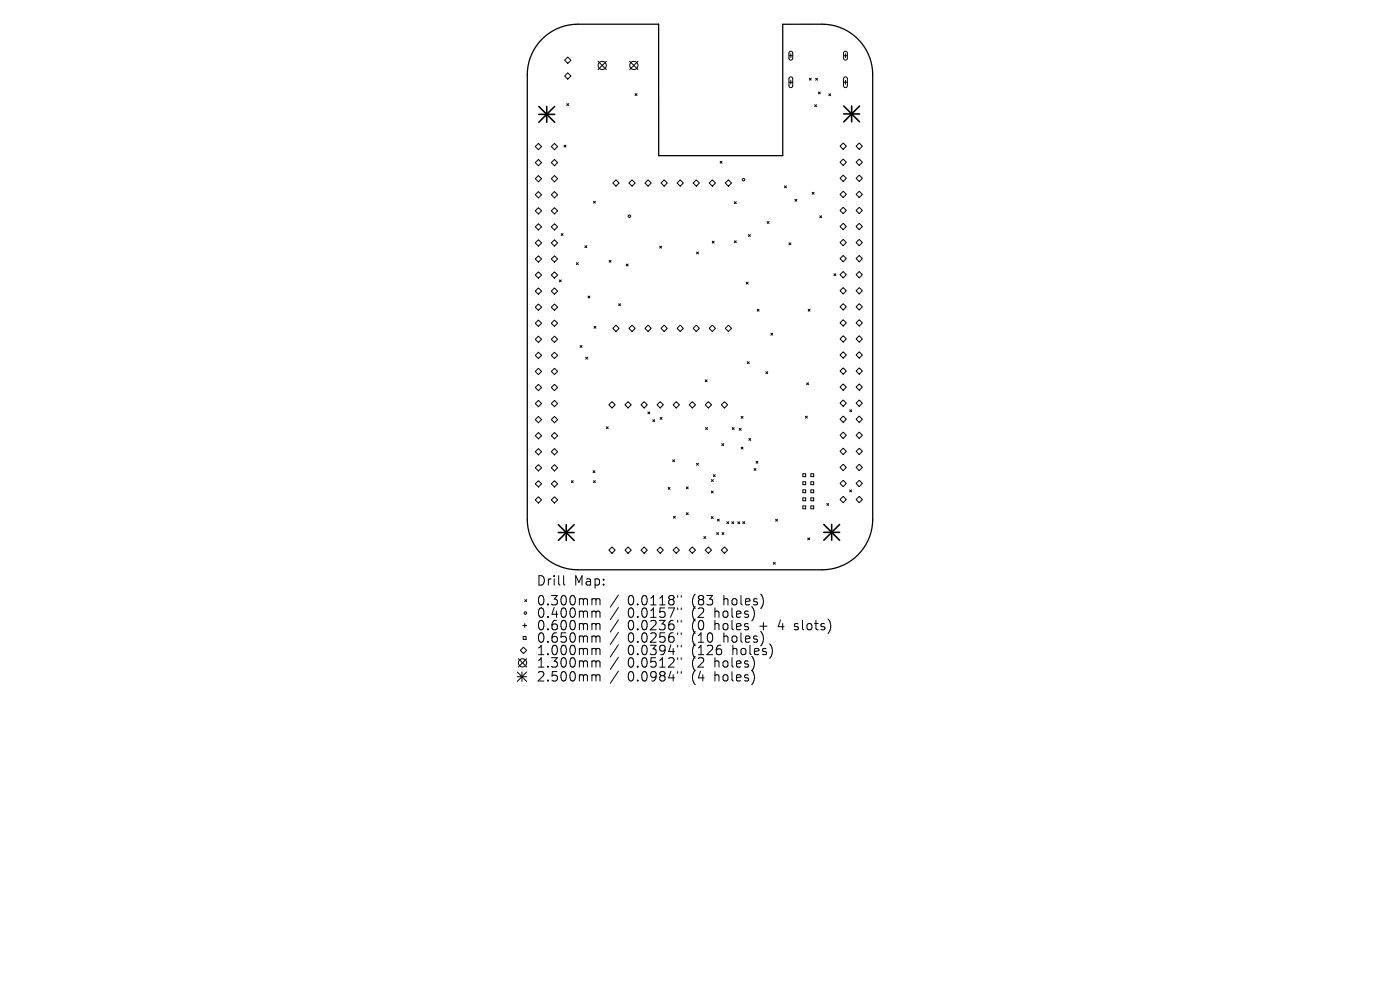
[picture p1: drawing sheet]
<svg xmlns="http://www.w3.org/2000/svg" width="297mm" height="210mm" viewBox="0 0 297 210" stroke-linecap="round" stroke-linejoin="round" font-family="sans-serif">
<defs><g id="words">
<g font-size="2.8">
<text x="113.7" y="124.5">Drill</text>
<text x="121.7" y="124.5">Map:</text>
<text x="113.7" y="128.7">0.300mm</text>
<text x="113.7" y="131.3">0.400mm</text>
<text x="133.2" y="128.7">0.0118&quot;</text>
<text x="133.2" y="131.3">0.0157&quot;</text>
<text x="146.9" y="128.7">(83</text>
<text x="146.9" y="131.3">(2</text>
<text x="151.9" y="131.3">holes)</text>
<text x="153.8" y="128.7">holes)</text>
<text x="113.7" y="134">0.600mm</text>
<text x="113.7" y="136.6">0.650mm</text>
<text x="133.2" y="134">0.0236&quot;</text>
<text x="133.2" y="136.6">0.0256&quot;</text>
<text x="146.9" y="134">(0</text>
<text x="146.9" y="136.6">(10</text>
<text x="151.9" y="134">holes</text>
<text x="153.8" y="136.6">holes)</text>
<text x="161.6" y="134">+</text>
<text x="165.8" y="134">4</text>
<text x="169.4" y="134">slots)</text>
<text x="113.7" y="139.3">1.000mm</text>
<text x="113.7" y="141.9">1.300mm</text>
<text x="133.2" y="139.3">0.0394&quot;</text>
<text x="133.2" y="141.9">0.0512&quot;</text>
<text x="146.9" y="139.3">(126</text>
<text x="146.9" y="141.9">(2</text>
<text x="151.9" y="141.9">holes)</text>
<text x="155.7" y="139.3">holes)</text>
<text x="113.7" y="144.8">2.500mm</text>
<text x="133.2" y="144.8">0.0984&quot;</text>
<text x="146.9" y="144.8">(4</text>
<text x="151.9" y="144.8">holes)</text>
</g>
</g></defs>
<path d="M115 8.3a10.7 10.7 0 0 1 7.6-3.2h17.1v27.9h26.4v-27.9h8.3a10.7 10.7 0 0 1 10.7 10.8v94.2a10.7 10.7 0 0 1-10.7 10.8h-51.8a10.7 10.7 0 0 1-10.7-10.8v-94.2a10.7 10.7 0 0 1 3.1-7.6z" fill="none" stroke="#000" stroke-width=".27"/>
<g fill="none" stroke="#000" stroke-width=".21">
<path d="M119.8 12.8l.6-.7 .7 .7-.7 .6zM120.4 15.4l.7 .7-.7 .7-.6-.7zM126.9 13l1.7 1.8M128.6 13l-1.7 1.8M133.6 13l1.7 1.8M134.7 19.9l.4 .4M135.1 19.9l-.4 .4M135.3 13l-1.7 1.8M167.4 11.8h.8M167.4 17.4h.8M167.5 11l.4-.1 .3 .3v1.2l-.4 .3h-.3l-.1-.3zM167.5 16.4l.4-.1 .3 .3v1.7l-.4 .3-.3-.1-.1-.2z"/>
<path d="M167.8 11.4v.8M167.8 17v.9M171.7 16.6l.4 .4M172.1 16.6l-.4 .4M173 16.6l.4 .4M173.4 16.6l-.4 .4M173.6 19.5l.4 .4M174 19.5l-.4 .4M175.8 19.9l.4 .4M176.2 19.9l-.4 .4M179 11.8h.8M179 17.4h.8"/>
<path d="M179.1 11l.4-.1 .3 .3v1.2l-.4 .3h-.3l-.1-.3zM179.1 16.4l.4-.1 .3 .3v1.7l-.4 .3-.3-.1-.1-.2zM179.4 11.4v.8M179.4 17v.9M113.6 31.1l.6-.7 .7 .7-.7 .7zM113.6 37.9l.6-.7 .7 .7-.7 .7zM114.2 33.8l.7 .7-.7 .7-.6-.7zM117 31.1l.6-.7 .7 .7-.7 .7zM117 37.9l.6-.7 .7 .7-.7 .7zM117.6 33.8l.7 .7-.7 .7-.6-.7zM119.7 30.8l.4 .4M120.1 30.8l-.4 .4"/>
<path d="M120.2 22l.4 .4M120.6 22l-.4 .4M130.7 38.2l.6 .6-.6 .7-.7-.7zM134.1 38.2l.7 .6-.7 .7-.7-.7zM137.5 38.2l.7 .6-.7 .7-.7-.7zM140.9 38.2l.7 .6-.7 .7-.7-.7zM144.3 38.2l.7 .6-.7 .7-.7-.7zM147.7 38.2l.7 .6-.7 .7-.7-.7zM151.1 38.2l.7 .6-.7 .7-.7-.7zM152.8 34.2l.4 .4M153.2 34.2l-.4 .4M154.5 38.2l.7 .6-.7 .7-.6-.7z"/>
<path d="M166.4 39.4l.4 .4M166.8 39.4l-.4 .4M172.8 22.2l.4 .4M173.2 22.2l-.4 .4M178.2 31l.7-.7 .6 .7-.6 .7zM178.2 34.4l.7-.7 .6 .7-.6 .7zM178.2 37.8l.7-.6 .6 .6-.6 .7zM181.6 31l.7-.7 .7 .7-.7 .7zM181.6 34.4l.7-.7 .7 .7-.7 .7zM182.3 37.2l.7 .6-.7 .7-.7-.7zM113.6 41.3l.6-.7 .7 .7-.7 .7zM113.6 44.7l.6-.7 .7 .7-.7 .7z"/>
<path d="M113.6 48.1l.6-.6 .7 .6-.7 .7zM113.6 51.5l.6-.6 .7 .6-.7 .7zM113.6 58.3l.6-.6 .7 .6-.7 .7zM114.2 54.3l.7 .6-.7 .7-.6-.7zM117 41.3l.6-.7 .7 .7-.7 .7zM117 44.7l.6-.7 .7 .7-.7 .7zM117 48.1l.6-.6 .7 .6-.7 .7zM117 51.5l.6-.6 .7 .6-.7 .7zM117 58.3l.6-.6 .7 .6-.7 .7zM117.6 54.3l.7 .6-.7 .7-.6-.7zM118.7 59.4l.4 .4M119.1 49.5l.4 .5"/>
<path d="M119.1 59.4l-.4 .4M119.5 49.5l-.4 .5M122.3 55.7l.4 .4M122.7 55.7l-.4 .4M124.1 52.1l.4 .4M124.5 52.1l-.4 .4M125.9 42.7l.4 .4M126.3 42.7l-.4 .4M129.2 55.2l.4 .4M129.6 55.2l-.4 .4M132.9 56l.4 .4M133.3 56l-.4 .4"/>
<path d="M139.9 52.2l.4 .4M140.3 52.2l-.4 .4M147.8 53.5l.4 .4M148.2 53.5l-.4 .4M151.1 51.2l.4 .4M151.5 51.2l-.4 .4M155.8 42.8l.4 .4M155.8 51.1l.4 .4M156.2 42.8l-.4 .4M156.2 51.1l-.4 .4M158.3 59.9l.4 .4M158.7 59.9l-.4 .4"/>
<path d="M158.8 49.8l.4 .4M159.2 49.8l-.4 .4M162.8 47l.4 .4M163.2 47l-.4 .4M167.4 51.5l.4 .4M167.8 51.5l-.4 .4M168.6 42.3l.4 .4M169 42.3l-.4 .4M172.3 40.8l.4 .4M172.7 40.8l-.4 .4M173.9 45.8l.4 .4M174.3 45.8l-.4 .4"/>
<path d="M176.9 58.1l.4 .4M177.3 58.1l-.4 .4M178.2 41.2l.7-.6 .6 .6-.6 .7zM178.2 44.6l.7-.6 .6 .6-.6 .7zM178.2 48l.7-.6 .6 .6-.6 .7zM178.2 51.5l.7-.7 .6 .7-.6 .6zM178.2 58.3l.7-.7 .6 .7-.6 .6zM178.9 54.2l.6 .7-.6 .6-.7-.6zM181.6 41.2l.7-.6 .7 .6-.7 .7zM181.6 51.5l.7-.7 .7 .7-.7 .6zM182.3 44l.7 .6-.7 .7-.7-.7zM182.3 47.4l.7 .6-.7 .7-.7-.7z"/>
<path d="M182.3 54.2l.7 .7-.7 .6-.7-.6zM182.3 57.6l.7 .7-.7 .6-.7-.6zM113.6 61.8l.6-.7 .7 .7-.7 .6zM113.6 68.6l.6-.7 .7 .7-.7 .6zM113.6 72l.6-.7 .7 .7-.7 .6zM113.6 78.8l.6-.7 .7 .7-.7 .7zM114.2 64.5l.7 .7-.7 .6-.6-.6zM114.2 74.7l.7 .7-.7 .7-.6-.7zM117 61.8l.6-.7 .7 .7-.7 .6zM117 68.6l.6-.7 .7 .7-.7 .6zM117 72l.6-.7 .7 .7-.7 .6zM117 78.8l.6-.7 .7 .7-.7 .7z"/>
<path d="M117.6 64.5l.7 .7-.7 .6-.6-.6zM117.6 74.7l.7 .7-.7 .7-.6-.7zM123.1 73.3l.4 .4M123.5 73.3l-.4 .4M124.3 75.8l.4 .4M124.7 75.8l-.4 .4M124.7 62.8l.4 .4M125.1 62.8l-.4 .4M126 69.2l.4 .4M126.4 69.2l-.4 .4M130 69.6l.7-.6 .6 .6-.6 .7zM131.2 64.4l.4 .4"/>
<path d="M131.6 64.4l-.4 .4M134.1 69l.7 .6-.7 .7-.7-.7zM136.8 69.6l.7-.6 .7 .6-.7 .7zM140.2 69.6l.7-.6 .7 .6-.7 .7zM144.3 69l.7 .6-.7 .7-.7-.7zM147 69.6l.7-.6 .7 .6-.7 .7zM150.4 69.6l.7-.6 .7 .6-.7 .7zM153.9 69.6l.6-.6 .7 .6-.7 .7zM158.5 76.7l.4 .4M158.9 76.7l-.4 .4M160.6 65.6l.4 .4M161 65.6l-.4 .4"/>
<path d="M162.5 78.9l.4 .4M162.9 78.9l-.4 .4M163.5 70.7l.4 .4M163.9 70.7l-.4 .4M171.5 65.6l.4 .4M171.9 65.6l-.4 .4M178.2 65.1l.7-.7 .6 .7-.6 .7zM178.2 68.5l.7-.7 .6 .7-.6 .7zM178.2 71.9l.7-.7 .6 .7-.6 .7zM178.2 75.3l.7-.7 .6 .7-.6 .7zM178.2 78.7l.7-.7 .6 .7-.6 .7zM178.9 61l.6 .7-.6 .6-.7-.6z"/>
<path d="M181.6 71.9l.7-.7 .7 .7-.7 .7zM181.6 78.7l.7-.7 .7 .7-.7 .7zM182.3 61l.7 .7-.7 .6-.7-.6zM182.3 64.4l.7 .7-.7 .7-.7-.7zM182.3 67.8l.7 .7-.7 .7-.7-.7zM182.3 74.6l.7 .7-.7 .7-.7-.7zM113.6 82.2l.6-.7 .7 .7-.7 .7zM113.6 89l.6-.7 .7 .7-.7 .7zM113.6 92.4l.6-.7 .7 .7-.7 .7zM113.6 99.2l.6-.6 .7 .6-.7 .7zM114.2 84.9l.7 .7-.7 .7-.6-.7zM114.2 95.2l.7 .6-.7 .7-.6-.7z"/>
<path d="M117 82.2l.6-.7 .7 .7-.7 .7zM117 89l.6-.7 .7 .7-.7 .7zM117 92.4l.6-.7 .7 .7-.7 .7zM117 99.2l.6-.6 .7 .6-.7 .7zM117.6 84.9l.7 .7-.7 .7-.6-.7zM117.6 95.2l.7 .6-.7 .7-.6-.7zM125.8 99.9l.4 .4M126.2 99.9l-.4 .4M128.6 90.5l.4 .4M129 90.5l-.4 .4M129.2 85.9l.6-.7 .7 .7-.7 .6zM132.6 85.9l.6-.7 .7 .7-.7 .6z"/>
<path d="M136.6 85.2l.7 .7-.7 .6-.6-.6zM137.4 87.4l.4 .4M137.8 87.4l-.4 .4M138.5 89l.4 .4M138.9 89l-.4 .4M139.4 85.9l.7-.7 .6 .7-.6 .6zM140 88.5l.4 .4M140.4 88.5l-.4 .4M142.7 97.5l.4 .4M142.8 85.9l.7-.7 .6 .7-.6 .6zM143.1 97.5l-.4 .4M146.2 85.9l.7-.7 .6 .7-.6 .6z"/>
<path d="M147.8 98.3l.4 .4M148.2 98.3l-.4 .4M149.6 80.6l.4 .4M149.6 85.9l.7-.7 .6 .7-.6 .6zM149.7 90.7l.4 .4M150 80.6l-.4 .4M150.1 90.7l-.4 .4M153 85.9l.7-.7 .7 .7-.7 .6zM153.1 94.1l.4 .4M153.5 94.1l-.4 .4M155.3 90.7l.4 .4M155.7 90.7l-.4 .4"/>
<path d="M156.8 90.9l.4 .4M157.2 94.8l.4 .5M157.2 88.3l.4 .4M157.2 90.9l-.4 .4M157.6 94.8l-.4 .5M157.6 88.3l-.4 .4M158.9 93l.4 .4M159.3 93l-.4 .4M160 99.4l.4 .4M160.4 99.4l-.4 .4M160.4 97.9l.4 .4M160.8 97.9l-.4 .4"/>
<path d="M170.9 88.3l.4 .4M171.1 81.2l.4 .4M171.3 88.3l-.4 .4M171.5 81.2l-.4 .4M178.2 82.1l.7-.7 .6 .7-.6 .7zM178.2 85.5l.7-.6 .6 .6-.6 .7zM178.2 88.9l.7-.6 .6 .6-.6 .7zM178.2 95.7l.7-.6 .6 .6-.6 .7zM178.9 91.7l.6 .6-.6 .7-.7-.7zM178.9 98.5l.6 .7-.6 .6-.7-.6zM180.3 86.9l.4 .4M180.7 86.9l-.4 .4"/>
<path d="M181.6 85.5l.7-.6 .7 .6-.7 .7zM181.6 88.9l.7-.6 .7 .6-.7 .7zM182.3 81.4l.7 .7-.7 .7-.7-.7zM182.3 91.7l.7 .6-.7 .7-.7-.7zM182.3 95.1l.7 .6-.7 .7-.7-.7zM182.3 98.5l.7 .7-.7 .6-.7-.6zM113.6 102.6l.6-.6 .7 .6-.7 .7zM113.6 106l.6-.6 .7 .6-.7 .7zM117 102.6l.6-.6 .7 .6-.7 .7zM117 106l.6-.6 .7 .6-.7 .7zM121.2 102l.4 .4M121.6 102l-.4 .4"/>
<path d="M125.9 102l.4 .4M126.3 102l-.4 .4M129.2 116.7l.6-.7 .7 .7-.7 .7zM133.2 116l.7 .7-.7 .7-.6-.7zM136 116.7l.6-.7 .7 .7-.7 .7zM139.4 116.7l.7-.7 .6 .7-.6 .7zM141.8 103.4l.4 .4M142.2 103.4l-.4 .4M142.8 116.7l.7-.7 .6 .7-.6 .7zM142.9 109.5l.4 .4M143.3 109.5l-.4 .4M145.6 103.3l.4 .4"/>
<path d="M145.6 108.8l.4 .4M146 103.3l-.4 .4M146 108.8l-.4 .4M146.2 116.7l.7-.7 .6 .7-.6 .7zM149.3 113.8l.4 .4M149.6 116.7l.7-.7 .6 .7-.6 .7zM149.7 113.8l-.4 .4M150.9 104.2l.4 .4M150.9 109.6l.4 .4M150.9 101.7l.4 .4M151.3 104.2l-.4 .4M151.3 109.6l-.4 .4"/>
<path d="M151.3 101.7l-.4 .4M151.3 100.7l.4 .4M151.7 100.7l-.4 .4M152 113l.4 .4M152.2 110.1l.4 .4M152.4 113l-.4 .4M152.6 110.1l-.4 .4M153.2 113l.4 .4M153.6 113l-.4 .4M153.7 116l.7 .7-.7 .7-.7-.7zM154.2 110.7l.4 .4M154.6 110.7l-.4 .4"/>
<path d="M155.3 110.7l.4 .4M155.7 110.7l-.4 .4M156.5 110.7l.4 .4M156.9 110.7l-.4 .4M157.6 110.7l.4 .4M158 110.7l-.4 .4M164.1 119.3l.4 .4M164.5 119.3l-.4 .4M164.5 110.2l.4 .4M164.9 110.2l-.4 .4M170.3 100.5h.6v.6h-.6zM170.3 102.2h.6v.6h-.6z"/>
<path d="M170.3 103.9h.6v.6h-.6zM170.3 105.6h.6v.6h-.6zM170.3 107.3h.6v.6h-.6zM171.4 114.1l.4 .4M171.8 114.1l-.4 .4M172 100.5h.6v.6h-.6zM172 102.2h.6v.6h-.6zM172 103.9h.6v.6h-.6zM172 105.6h.6v.6h-.6zM172 107.3h.6v.6h-.6zM175.4 106.8l.4 .4M175.8 106.8l-.4 .4"/>
<path d="M178.2 102.6l.7-.7 .6 .7-.6 .6zM178.2 106l.7-.7 .6 .7-.6 .6zM180.2 103.9l.5 .4M180.7 103.9l-.5 .4M181.6 106l.7-.7 .7 .7-.7 .6zM182.3 101.9l.7 .7-.7 .6-.7-.6zM110 139.7l1.7 1.8M110.4 138l.7-.7 .6 .7-.6 .6zM110.9 132.7h.8M111 135h.6v.6h-.6zM111.3 127.2l.4 .4M111.3 132.3v.8"/>
<path d="M111.7 127.2l-.4 .4M111.7 139.7l-1.7 1.8M119.6 122.1v1.7l.3 .3M125.9 127h.2l.3 .3M125.9 129.6h.2l.3 .3M125.9 132.3h.2l.3 .3M125.9 134.9l.4 .1 .1 .2M125.9 137.5h.2l.3 .3M126.4 127.3l.3-.3 .5 .1 .1 1.2M126.4 127.3v1M126.4 129.9v1.1M126.4 132.6v1"/>
<path d="M126.4 135.2v1M126.4 137.8v1.1M126.4 129.9l.3-.3 .5 .1 .1 1.3M126.4 132.6l.3-.3 .5 .1 .1 1.2M126.4 135.2l.3-.3 .5 .1 .1 1.2M126.4 137.8l.3-.3 .5 .1 .1 1.3M131.2 126.2l-1.7 2.6M131.2 128.9l-1.7 2.5M131.2 131.5l-1.7 2.6M131.2 134.1l-1.7 2.6M131.2 136.8l-1.7 2.6M131.2 139.4l-1.7 2.6"/>
<path d="M143.8 126.3v.4M143.8 129v.3M143.8 131.6v.4M143.8 134.2v.4M143.8 136.9v.4M143.8 139.5v.4M144.5 126.3v.4M144.5 129v.3M144.5 131.6v.4M144.5 134.2v.4M144.5 136.9v.4M144.5 139.5v.4"/>
<path d="M168.5 133.5l.2 .1M168.6 132.4v.4M109.7 142.5l2 2M109.7 143.5h2M110.7 142.5v2M111.7 142.5l-2 2M125.9 140.2h.2l.3 .3M125.9 143.1h.2l.3 .3M126.4 140.5v1M126.4 143.4v1.1M126.4 140.5l.3-.3 .5 .1 .1 1.2M126.4 143.4l.3-.3 .5 .1 .1 1.3"/>
<path d="M131.2 142.4l-1.7 2.5M143.8 142.5v.3M144.5 142.5v.3"/>
<circle cx="127.8" cy="13.9" r=".87"/>
<circle cx="134.5" cy="13.9" r=".87"/>
<circle cx="157.7" cy="38.1" r=".27"/>
<circle cx="133.5" cy="45.9" r=".27"/>
<circle cx="111.5" cy="130" r=".27"/>
<circle cx="110.9" cy="140.6" r=".87"/>
</g>
<g fill="none" stroke="#000" stroke-width=".34">
<path d="M114.3 22.6l3.4 3.3M114.3 24.3h3.4M116 22.6v3.3M117.7 22.6l-3.4 3.3M179 22.5l3.4 3.3M179 24.2h3.4M180.7 22.5v3.3M182.4 22.5l-3.4 3.3M118.4 111.3l3.4 3.3M118.4 113h3.4M120.1 111.3v3.3M121.8 111.3l-3.4 3.3"/>
<path d="M174.8 111.2l3.3 3.4M174.8 112.9h3.3M176.4 111.2v3.4M178.1 111.2l-3.3 3.4"/>
</g>
<use href="#words"/>
</svg>
